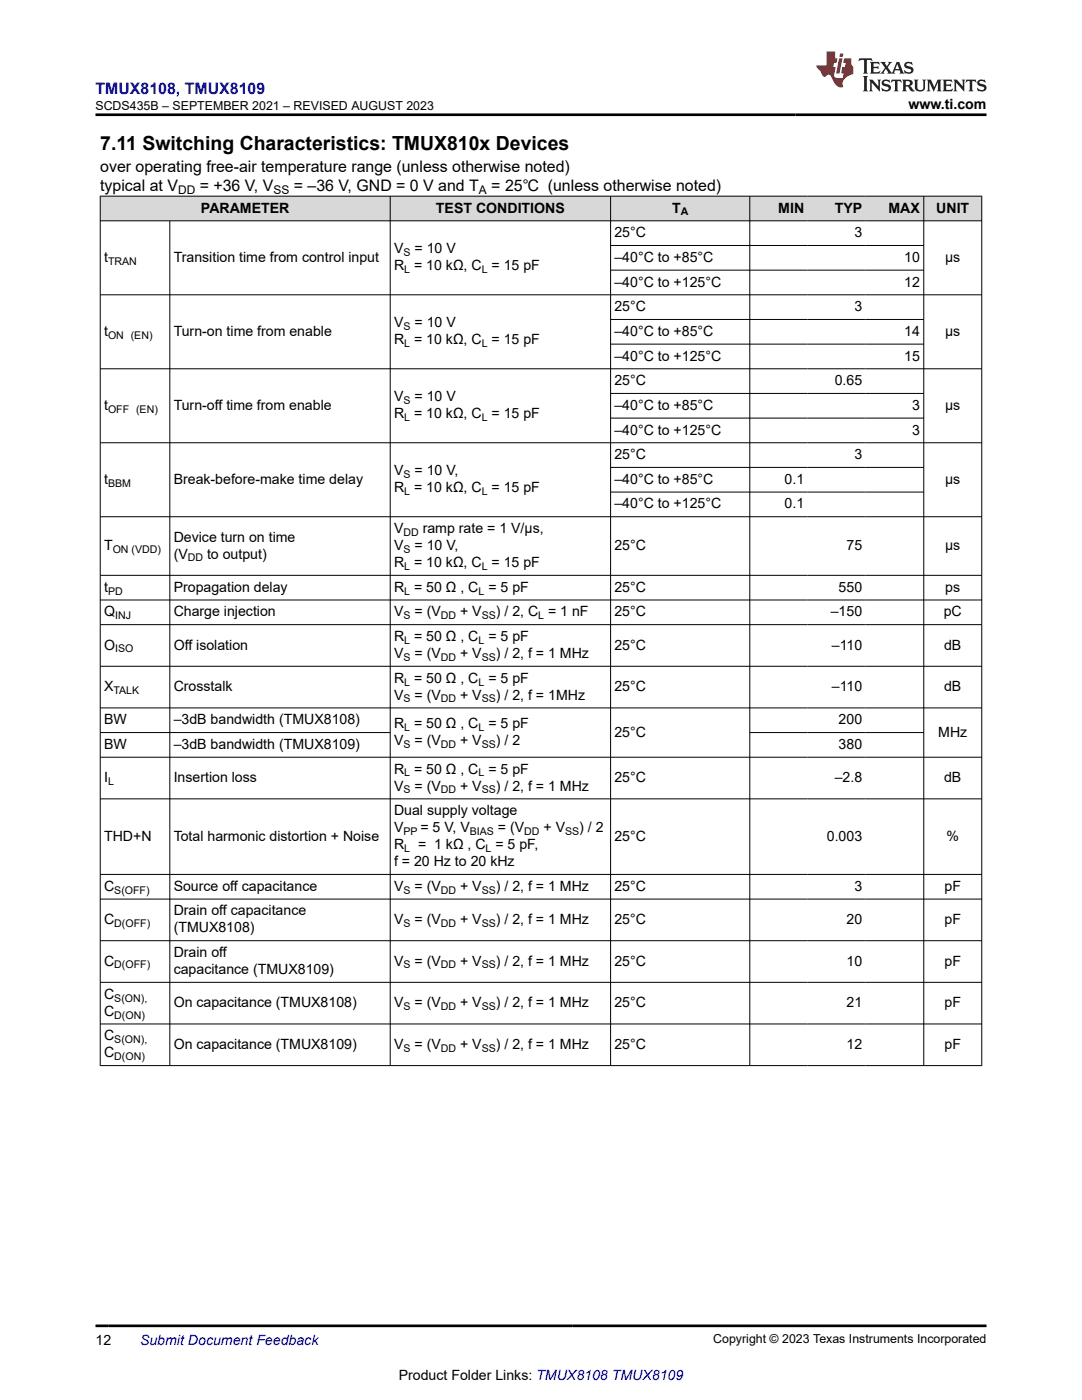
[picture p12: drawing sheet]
<svg xmlns="http://www.w3.org/2000/svg" width="216mm" height="279mm" viewBox="0 0 216 279" stroke-linecap="round" stroke-linejoin="round" font-family="sans-serif">
<defs><g id="words">
<text font-size="3.9" x="20" y="29.9">7.11 Switching Characteristics: TMUX810x Devices</text>
<text font-size="3.2" fill="#00f" x="19" y="18.7">TMUX8108, TMUX8109</text>
<g font-size="3.2">
<text x="20" y="34.3">over operating free-air temperature range (unless otherwise noted)</text>
<text x="20" y="38.1">typical at V</text>
<text x="39.9" y="38.1">= +36 V, V</text>
<text x="58.6" y="38.1">= –36 V, GND = 0 V and T</text>
<text x="98" y="38.1">= 25℃ (unless otherwise noted)</text>
</g>
<g font-size="2.8">
<text x="181.3" y="21.8">www.ti.com</text>
<text x="40.1" y="42.4">PARAMETER</text>
<text x="87" y="42.4">TEST CONDITIONS</text>
<text x="122.6" y="47.3">25°C</text>
<text x="134.1" y="42.4">T</text>
<text x="155.3" y="42.4">MIN</text>
<text x="166.6" y="42.4">TYP</text>
<text x="170.5" y="47.3">3</text>
<text x="177.3" y="42.4">MAX</text>
<text x="186.8" y="42.4">UNIT</text>
<text x="20.8" y="52.3">t</text>
<text x="34.7" y="52.3">Transition time from control input</text>
<text x="78.6" y="50.6">V</text>
<text x="78.6" y="54">R = 10 kΩ, C = 15 pF</text>
<text x="82.7" y="50.6">= 10 V</text>
<text x="122.6" y="52.3">–40°C to +85°C</text>
<text x="180.4" y="52.3">10</text>
<text x="188.6" y="52.3">µs</text>
<text x="122.6" y="57.2">–40°C to +125°C</text>
<text x="180.4" y="57.2">12</text>
<text x="78.6" y="65.3">V</text>
<text x="82.7" y="65.3">= 10 V</text>
<text x="122.6" y="62.1">25°C</text>
<text x="170.5" y="62.1">3</text>
<text x="20.8" y="67">t</text>
<text x="34.7" y="67">Turn-on time from enable</text>
<text x="78.6" y="68.7">R = 10 kΩ, C = 15 pF</text>
<text x="122.6" y="67">–40°C to +85°C</text>
<text x="122.6" y="72">–40°C to +125°C</text>
<text x="180.4" y="67">14</text>
<text x="180.4" y="72">15</text>
<text x="188.6" y="67">µs</text>
<text x="122.6" y="76.9">25°C</text>
<text x="166.6" y="76.9">0.65</text>
<text x="20.8" y="81.8">t</text>
<text x="34.7" y="81.8">Turn-off time from enable</text>
<text x="78.6" y="80.1">V</text>
<text x="78.6" y="83.5">R = 10 kΩ, C = 15 pF</text>
<text x="82.7" y="80.1">= 10 V</text>
<text x="122.6" y="81.8">–40°C to +85°C</text>
<text x="182" y="81.8">3</text>
<text x="188.6" y="81.8">µs</text>
<text x="122.6" y="86.7">–40°C to +125°C</text>
<text x="182" y="86.7">3</text>
<text x="78.6" y="94.9">V</text>
<text x="82.7" y="94.9">= 10 V,</text>
<text x="122.6" y="91.6">25°C</text>
<text x="170.5" y="91.6">3</text>
<text x="20.8" y="96.6">t</text>
<text x="34.7" y="96.6">Break-before-make time delay</text>
<text x="78.6" y="98.3">R = 10 kΩ, C = 15 pF</text>
<text x="122.6" y="96.6">–40°C to +85°C</text>
<text x="122.6" y="101.5">–40°C to +125°C</text>
<text x="156.6" y="96.6">0.1</text>
<text x="156.6" y="101.5">0.1</text>
<text x="188.6" y="96.6">µs</text>
<text x="78.6" y="106.4">V</text>
<text x="84.4" y="106.4">ramp rate = 1 V/µs,</text>
<text x="20.8" y="109.8">T</text>
<text x="34.7" y="108.1">Device turn on time</text>
<text x="34.7" y="111.5">(V</text>
<text x="41.3" y="111.5">to output)</text>
<text x="78.6" y="109.8">V</text>
<text x="78.6" y="113.2">R = 10 kΩ, C = 15 pF</text>
<text x="82.7" y="109.8">= 10 V,</text>
<text x="122.6" y="109.8">25°C</text>
<text x="168.9" y="109.8">75</text>
<text x="188.6" y="109.8">µs</text>
<text x="20.8" y="118.1">t</text>
<text x="34.7" y="118.1">Propagation delay</text>
<text x="78.6" y="118.1">R = 50 Ω , C = 5 pF</text>
<text x="122.6" y="118.1">25°C</text>
<text x="167.3" y="118.1">550</text>
<text x="188.6" y="118.1">ps</text>
<text x="20.8" y="123">Q</text>
<text x="34.7" y="123">Charge injection</text>
<text x="78.6" y="123">V</text>
<text x="82.7" y="123">= (V</text>
<text x="91.8" y="123">+ V</text>
<text x="98.9" y="123">) / 2, C = 1 nF</text>
<text x="122.6" y="123">25°C</text>
<text x="165.8" y="123">–150</text>
<text x="188.3" y="123">pC</text>
<text x="20.8" y="129.6">O</text>
<text x="34.7" y="129.6">Off isolation</text>
<text x="78.6" y="127.9">R = 50 Ω , C = 5 pF</text>
<text x="78.6" y="131.3">V</text>
<text x="82.7" y="131.3">= (V</text>
<text x="91.8" y="131.3">+ V</text>
<text x="98.9" y="131.3">) / 2, f = 1 MHz</text>
<text x="122.6" y="129.6">25°C</text>
<text x="166" y="129.6">–110</text>
<text x="188.4" y="129.6">dB</text>
<text x="20.8" y="137.9">X</text>
<text x="34.7" y="137.9">Crosstalk</text>
<text x="78.6" y="136.2">R = 50 Ω , C = 5 pF</text>
<text x="122.6" y="137.9">25°C</text>
<text x="166" y="137.9">–110</text>
<text x="188.4" y="137.9">dB</text>
<text x="78.6" y="139.6">V</text>
<text x="82.7" y="139.6">= (V</text>
<text x="91.8" y="139.6">+ V</text>
<text x="98.9" y="139.6">) / 2, f = 1MHz</text>
<text x="20.8" y="144.6">BW</text>
<text x="20.8" y="149.5">BW</text>
<text x="34.7" y="144.6">–3dB bandwidth (TMUX8108)</text>
<text x="34.7" y="149.5">–3dB bandwidth (TMUX8109)</text>
<text x="78.6" y="145.3">R = 50 Ω , C = 5 pF</text>
<text x="78.6" y="148.7">V</text>
<text x="82.7" y="148.7">= (V</text>
<text x="91.8" y="148.7">+ V</text>
<text x="98.9" y="148.7">) / 2</text>
<text x="122.6" y="147">25°C</text>
<text x="167.3" y="144.6">200</text>
<text x="167.3" y="149.5">380</text>
<text x="187.2" y="147">MHz</text>
<text x="78.6" y="154.4">R = 50 Ω , C = 5 pF</text>
<text x="20.8" y="156.1">I</text>
<text x="34.7" y="156.1">Insertion loss</text>
<text x="78.6" y="157.8">V</text>
<text x="82.7" y="157.8">= (V</text>
<text x="91.8" y="157.8">+ V</text>
<text x="98.9" y="157.8">) / 2, f = 1 MHz</text>
<text x="122.6" y="156.1">25°C</text>
<text x="166.6" y="156.1">–2.8</text>
<text x="188.4" y="156.1">dB</text>
<text x="20.8" y="167.8">THD+N</text>
<text x="34.7" y="167.8">Total harmonic distortion + Noise</text>
<text x="78.6" y="162.7">Dual supply voltage</text>
<text x="78.6" y="166.1">V</text>
<text x="83.9" y="166.1">= 5 V, V</text>
<text x="99.4" y="166.1">= (V</text>
<text x="108.4" y="166.1">+ V</text>
<text x="115.6" y="166.1">) / 2</text>
<text x="122.6" y="167.8">25°C</text>
<text x="165" y="167.8">0.003</text>
<text x="188.9" y="167.8">%</text>
<text x="78.6" y="169.5">R</text>
<text x="78.6" y="172.9">f = 20 Hz to 20 kHz</text>
<text x="83.4" y="169.5">= 1 kΩ , C = 5 pF,</text>
<text x="20.8" y="177.8">C</text>
<text x="34.7" y="177.8">Source off capacitance</text>
<text x="78.6" y="177.8">V</text>
<text x="82.7" y="177.8">= (V</text>
<text x="91.8" y="177.8">+ V</text>
<text x="98.9" y="177.8">) / 2, f = 1 MHz</text>
<text x="122.6" y="177.8">25°C</text>
<text x="170.5" y="177.8">3</text>
<text x="188.5" y="177.8">pF</text>
<text x="20.8" y="184.4">C</text>
<text x="34.7" y="182.7">Drain off capacitance</text>
<text x="78.6" y="184.4">V</text>
<text x="82.7" y="184.4">= (V</text>
<text x="91.8" y="184.4">+ V</text>
<text x="98.9" y="184.4">) / 2, f = 1 MHz</text>
<text x="122.6" y="184.4">25°C</text>
<text x="168.9" y="184.4">20</text>
<text x="188.5" y="184.4">pF</text>
<text x="34.7" y="186.1">(TMUX8108)</text>
<text x="34.7" y="191">Drain off</text>
<text x="20.8" y="192.7">C</text>
<text x="34.7" y="194.4">capacitance (TMUX8109)</text>
<text x="78.6" y="192.7">V</text>
<text x="82.7" y="192.7">= (V</text>
<text x="91.8" y="192.7">+ V</text>
<text x="98.9" y="192.7">) / 2, f = 1 MHz</text>
<text x="122.6" y="192.7">25°C</text>
<text x="168.9" y="192.7">10</text>
<text x="188.5" y="192.7">pF</text>
<text x="20.8" y="202.7">C</text>
<text x="20.8" y="199.3">C</text>
<text x="34.7" y="201">On capacitance (TMUX8108)</text>
<text x="78.6" y="201">V</text>
<text x="82.7" y="201">= (V</text>
<text x="91.8" y="201">+ V</text>
<text x="98.9" y="201">) / 2, f = 1 MHz</text>
<text x="122.6" y="201">25°C</text>
<text x="168.9" y="201">21</text>
<text x="188.5" y="201">pF</text>
<text x="20.8" y="207.6">C</text>
<text x="34.7" y="209.3">On capacitance (TMUX8109)</text>
<text x="78.6" y="209.3">V</text>
<text x="82.7" y="209.3">= (V</text>
<text x="91.8" y="209.3">+ V</text>
<text x="98.9" y="209.3">) / 2, f = 1 MHz</text>
<text x="122.6" y="209.3">25°C</text>
<text x="168.9" y="209.3">12</text>
<text x="188.5" y="209.3">pF</text>
<text x="20.8" y="211">C</text>
<text x="19" y="268.4">12</text>
<text x="79.6" y="275.3">Product Folder Links: TMUX8108 TMUX8109</text>
</g>
<text font-size="2.8" fill="#00f" x="27.9" y="268.4">Submit Document Feedback</text>
<g font-size="2.5">
<text x="19" y="21.9">SCDS435B – SEPTEMBER 2021 – REVISED AUGUST 2023</text>
<text x="142.3" y="268.1">Copyright © 2023 Texas Instruments Incorporated</text>
</g>
<g font-size="2.4">
<text x="35.5" y="38.7">DD</text>
<text x="54.6" y="38.7">SS</text>
<text x="95.6" y="38.7">A</text>
</g>
<g font-size="2.1">
<text x="135.8" y="43">A</text>
<text x="21.6" y="52.8">TRAN</text>
<text x="80.5" y="51.1">S</text>
<text x="80.7" y="54.5">L</text>
<text x="96.1" y="54.5">L</text>
<text x="80.5" y="65.9">S</text>
<text x="21.6" y="67.6">ON (EN)</text>
<text x="80.7" y="69.3">L</text>
<text x="96.1" y="69.3">L</text>
<text x="21.6" y="82.4">OFF (EN)</text>
<text x="80.5" y="80.7">S</text>
<text x="80.7" y="84.1">L</text>
<text x="96.1" y="84.1">L</text>
<text x="80.5" y="95.4">S</text>
<text x="21.6" y="97.1">BBM</text>
<text x="80.7" y="98.8">L</text>
<text x="96.1" y="98.8">L</text>
<text x="80.5" y="107">DD</text>
<text x="22.5" y="110.4">ON (VDD)</text>
<text x="37.5" y="112">DD</text>
<text x="80.5" y="110.4">S</text>
<text x="80.7" y="113.7">L</text>
<text x="96.1" y="113.7">L</text>
<text x="21.6" y="118.7">PD</text>
<text x="80.7" y="118.7">L</text>
<text x="95.5" y="118.7">L</text>
<text x="23" y="123.6">INJ</text>
<text x="80.5" y="123.6">S</text>
<text x="88" y="123.6">DD</text>
<text x="96.1" y="123.6">SS</text>
<text x="107.4" y="123.6">L</text>
<text x="23" y="130.2">ISO</text>
<text x="80.5" y="131.9">S</text>
<text x="80.7" y="128.5">L</text>
<text x="88" y="131.9">DD</text>
<text x="95.5" y="128.5">L</text>
<text x="96.1" y="131.9">SS</text>
<text x="80.7" y="136.8">L</text>
<text x="95.5" y="136.8">L</text>
<text x="22.6" y="138.5">TALK</text>
<text x="80.5" y="140.2">S</text>
<text x="88" y="140.2">DD</text>
<text x="96.1" y="140.2">SS</text>
<text x="80.5" y="149.3">S</text>
<text x="80.7" y="145.9">L</text>
<text x="88" y="149.3">DD</text>
<text x="95.5" y="145.9">L</text>
<text x="96.1" y="149.3">SS</text>
<text x="80.7" y="155">L</text>
<text x="95.5" y="155">L</text>
<text x="21.6" y="156.7">L</text>
<text x="80.5" y="158.3">S</text>
<text x="88" y="158.3">DD</text>
<text x="96.1" y="158.3">SS</text>
<text x="80.5" y="166.7">PP</text>
<text x="93.7" y="166.7">BIAS</text>
<text x="104.6" y="166.7">DD</text>
<text x="112.8" y="166.7">SS</text>
<text x="80.7" y="170">L</text>
<text x="96.9" y="170">L</text>
<text x="22.8" y="178.3">S(OFF)</text>
<text x="80.5" y="178.3">S</text>
<text x="88" y="178.3">DD</text>
<text x="96.1" y="178.3">SS</text>
<text x="22.8" y="185">D(OFF)</text>
<text x="80.5" y="185">S</text>
<text x="88" y="185">DD</text>
<text x="96.1" y="185">SS</text>
<text x="22.8" y="193.3">D(OFF)</text>
<text x="80.5" y="193.3">S</text>
<text x="88" y="193.3">DD</text>
<text x="96.1" y="193.3">SS</text>
<text x="22.8" y="199.9">S(ON),</text>
<text x="22.8" y="203.3">D(ON)</text>
<text x="80.5" y="201.6">S</text>
<text x="88" y="201.6">DD</text>
<text x="96.1" y="201.6">SS</text>
<text x="22.8" y="208.2">S(ON),</text>
<text x="80.5" y="209.9">S</text>
<text x="88" y="209.9">DD</text>
<text x="96.1" y="209.9">SS</text>
<text x="22.8" y="211.6">D(ON)</text>
</g>
</g></defs>
<g fill="#d8d8d8">
<path d="M20 39.1h175.9v5h-175.9z" fill-rule="evenodd"/>
<path d="M20.1 39.2h57.7v4.8h-57.7z" fill-rule="evenodd"/>
<path d="M77.9 39.2h43.9v4.8h-43.9z" fill-rule="evenodd"/>
<path d="M121.9 39.2h27.6v4.8h-27.6z" fill-rule="evenodd"/>
<path d="M149.7 39.2h11.5v4.8h-11.5z" fill-rule="evenodd"/>
<path d="M161.2 39.2h11.6v4.8h-11.6z" fill-rule="evenodd"/>
<path d="M172.8 39.2h11.5v4.8h-11.5z" fill-rule="evenodd"/>
<path d="M184.4 39.2h11.4v4.8h-11.4z" fill-rule="evenodd"/>
</g>
<g fill="none" stroke="#000" stroke-width=".2">
<path d="M19.9 39.1h176.1M20 39.1v173.6M77.9 39.1v173.6M121.8 39.1v173.6M149.6 39.1v173.6M184.3 39.1v173.6M195.9 39.1v173.6M19.9 44.1h176.1M19.9 58.8h176.1M33.9 44.1v168.6M121.8 49h62.6M121.8 53.9h62.6"/>
<path d="M19.9 73.6h176.1M121.8 63.8h62.6M121.8 68.7h62.6M121.8 78.5h62.6M19.9 88.4h176.1M121.8 83.4h62.6M121.8 93.3h62.6M121.8 98.2h62.6M19.9 103.1h176.1M19.9 114.8h176.1M19.9 119.7h176.1M19.9 124.7h176.1"/>
<path d="M19.9 133h176.1M19.9 141.3h176.1M19.9 146.2h58M19.9 159.4h176.1M149.6 146.2h34.8M196 151.1h-176.1M19.9 174.5h176.1M19.9 179.4h176.1M19.9 187.7h176.1M19.9 196h176.1M19.9 204.4h176.1M19.9 212.7h176.1"/>
</g>
<path d="M171.5 11.6l-.2 .6 .5-.2h.6v.1v2.2l-.2 .4h1l-.2-.4v-2.2v-.1h.5l.5 .2-.1-.6zM173.6 12.4l.2 .3v1.6l-.2 .4h1.9l.1-.6a1.08 1.08 0 0 1-1.3 .2v-.7h.6l.4 .2v-.7l-.4 .2h-.6v-.5l.2-.2a1 1 0 0 1 1 .3l-.1-.5zM175.7 12.4l.9 1.1-1 1.2h.9l-.2-.2 .5-.8 .4 .8-.2 .2h1.6l-.2-.2 .2-.5h.9l.1 .5-.1 .2h.9l-.2-.4-.8-1.9h-.5l-.9 2.1-.9-1.1 .9-1h-.8l.2 .2-.4 .6-.4-.6 .2-.2zM179 12.8l.4 1h-.7zM180.7 12.5a.65 .65 0 0 0-.2 .7 .65 .65 0 0 0 .6 .5l.6 .1 .1 .3a.79 .79 0 0 1-.7 .4 .79 .79 0 0 1-.7-.5l.1 .7 .2-.1a.93 .93 0 0 0 1.1 0 .93 .93 0 0 0 .4-.9 1.46 1.46 0 0 0-1.2-.6l-.1-.3a1.09 1.09 0 0 1 1.2 .2l-.2-.6-.1 .1-.5-.2zM172.2 15.2l.2 .4v2.2l-.2 .4h1l-.2-.4v-2.2l.2-.4zM173.4 15.9l.2 .4v1.5l-.2 .4h.8l-.3-.4 .1-1.3 1.6 1.8v-2l.2-.4h-.7l.1 .2 .1 1.1-1.2-1.3zM176.2 16a.65 .65 0 0 0-.2 .8 .65 .65 0 0 0 .6 .4l.6 .2 .1 .2a.79 .79 0 0 1-.7 .4 .79 .79 0 0 1-.7-.5l.1 .7 .2-.1a.93 .93 0 0 0 1.1 .1 .93 .93 0 0 0 .4-1 1.46 1.46 0 0 0-1.2-.5l-.1-.4a1.09 1.09 0 0 1 1.2 .2l-.1-.6-.2 .1-.5-.1zM177.9 15.9l-.1 .6a.63 .63 0 0 1 .8-.3v1.6l-.3 .4h1l-.2-.4v-1.6a.66 .66 0 0 1 .8 .3l-.1-.6zM180 15.9l.2 .4v1.5l-.2 .4h1l-.2-.2-.1-.7h.5l.1 .2a.79 .79 0 0 0 1.2 .6l-1-.9a.61 .61 0 0 0 .6-.6 .61 .61 0 0 0-.5-.7zM180.8 16.2h.1a.47 .47 0 0 1 .5 .1 .47 .47 0 0 1 .1 .5l-.1 .1-.7 .1zM182.3 15.9l.2 .2a2.27 2.27 0 0 0 .4 2 1.04 1.04 0 0 0 1.7-.7v-1.3l.2-.2h-.8l.2 .4v1.1a.6 .6 0 0 1-.6 .6 .6 .6 0 0 1-.6-.6v-1.1l.3-.4zM184.9 15.9l.2 .4v1.5l-.2 .4h.8l-.3-.4v-1.4l.9 1.9 .9-1.9v1.4l-.3 .4h1l-.2-.4v-1.5l.2-.4h-.8l-.7 1.5-.6-1.5zM188.1 15.9l.2 .4v1.5l-.2 .4h1.9l.1-.6a1.09 1.09 0 0 1-1.3 .2v-.7h.6l.4 .2v-.6l-.4 .2h-.6v-.6l.2-.1a1.01 1.01 0 0 1 1 .3l-.1-.6zM190.2 15.9l.3 .4v1.5l-.3 .4h.8l-.2-.4v-1.3l1.6 1.8v-2l.2-.4h-.7l.2 .2v1.1l-1.2-1.3zM192.8 15.9l-.1 .6a.63 .63 0 0 1 .8-.3v1.6l-.3 .4h1l-.2-.4v-1.6a.66 .66 0 0 1 .8 .3l-.1-.6zM195.2 16a.65 .65 0 0 0-.2 .8 .65 .65 0 0 0 .6 .4l.6 .2 .2 .2a.79 .79 0 0 1-.7 .4 .79 .79 0 0 1-.7-.5l.1 .7 .2-.1a.93 .93 0 0 0 1 .1 .93 .93 0 0 0 .5-1 1.46 1.46 0 0 0-1.3-.5v-.4a1.09 1.09 0 0 1 1.2 .2l-.2-.6-.2 .1-.5-.1z" fill="#231f20"/>
<path d="M164.9 10.3v2.7h-2l.1 .4 .8 1a.95 .95 0 0 0 1 .9 .59 .59 0 0 1 .5-.4 .59 .59 0 0 1 .5 .3l.4 .8a1.59 1.59 0 0 0 2.1 1.4 1.61 1.61 0 0 1 1-2.3l1-.3-.1-1.5a1.59 1.59 0 0 1-.3-1.7h-1.5l-.2 .9h.6l-.2 .9h-.5l-.2 .9v.3l.4 .1-.1 .9h-.7a.73 .73 0 0 1-1-.7l.3-1.5h-.5l.1-.9h.5l.2-.9h-.5v-1.3zM167.4 11.6l-.6 3.1h.7l.6-3.1zM167.6 10.7l-.1 .6h.7l.1-.6z" fill="#ed1c24"/>
<path d="M19 22.9h177.8M19 264.6h177.8" fill="none" stroke="#000" stroke-width=".53"/>
<use href="#words"/>
</svg>
